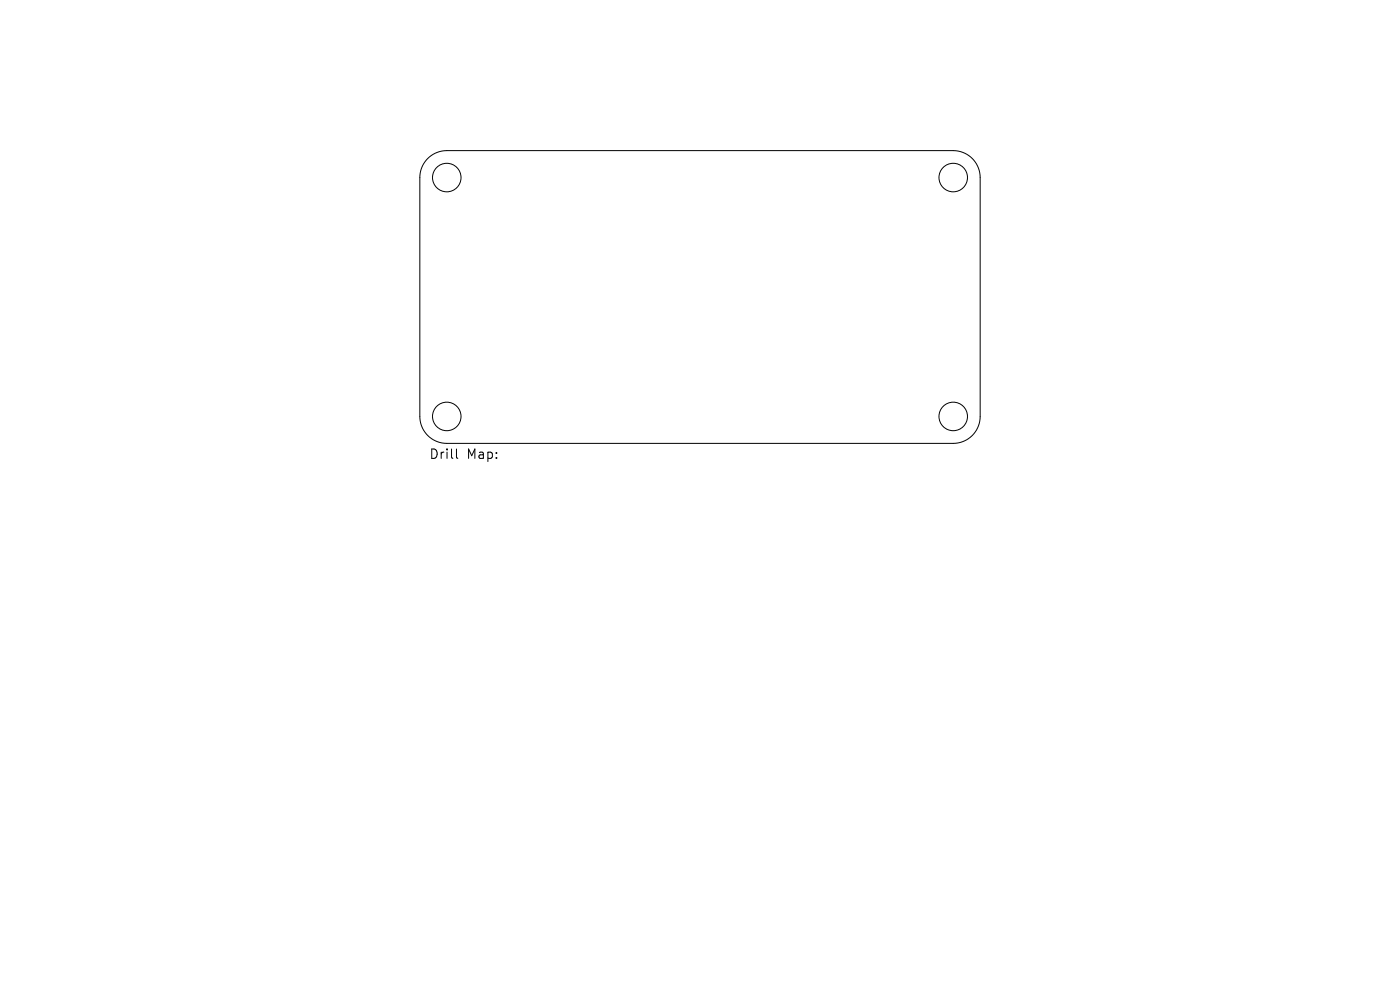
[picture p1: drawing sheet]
<svg xmlns="http://www.w3.org/2000/svg" width="297mm" height="210mm" viewBox="0 0 297 210" stroke-linecap="round" stroke-linejoin="round" font-family="sans-serif">
<defs><g id="words">
<g font-size="2.8">
<text x="91" y="97.6">Drill</text>
<text x="99" y="97.6">Map:</text>
</g>
</g></defs>
<g fill="none" stroke="#000" stroke-width=".21">
<path d="M90.7 33.6a5.7 5.7 0 0 1 4.1-1.6h107.4a5.7 5.7 0 0 1 5.7 5.7v50.6a5.7 5.7 0 0 1-5.7 5.8h-107.4a5.7 5.7 0 0 1-5.7-5.8v-50.6a5.7 5.7 0 0 1 1.6-4.1zM96.8 95.2v1.8l.3 .2"/>
<circle cx="94.8" cy="37.7" r="3"/>
<circle cx="202.2" cy="37.7" r="3"/>
<circle cx="94.8" cy="88.3" r="3"/>
<circle cx="202.2" cy="88.3" r="3"/>
</g>
<use href="#words"/>
</svg>
